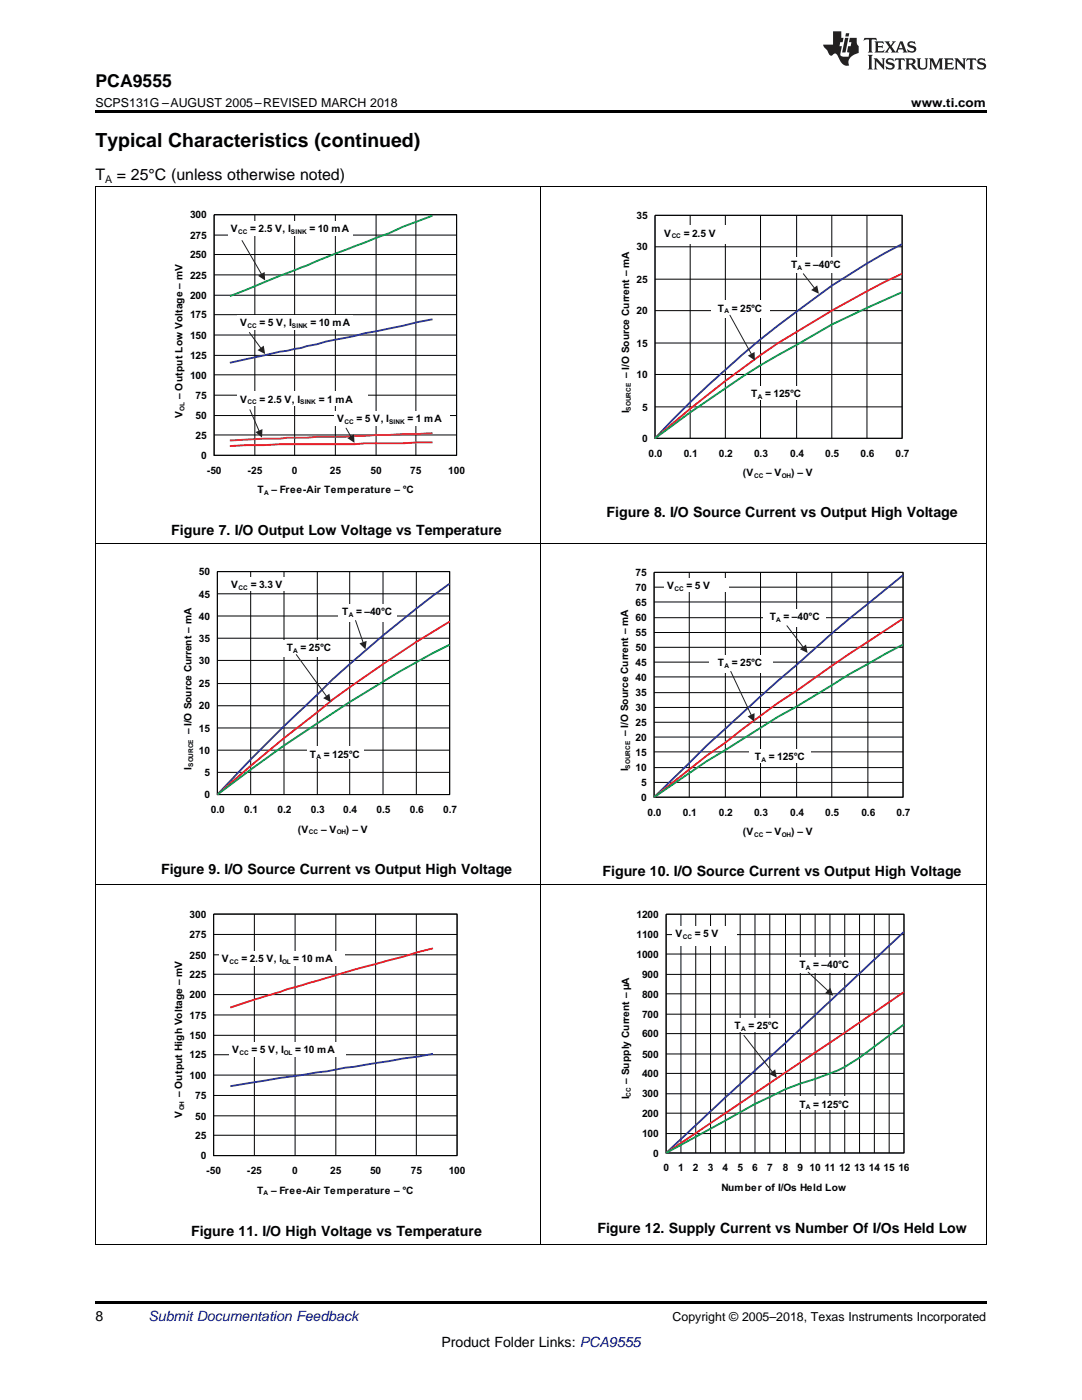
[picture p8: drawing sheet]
<svg xmlns="http://www.w3.org/2000/svg" width="216mm" height="279mm" viewBox="0 0 216 279" stroke-linecap="round" stroke-linejoin="round" font-family="sans-serif">
<defs><g id="words">
<text font-size="3.9" x="19" y="29.3">Typical Characteristics (continued)</text>
<text font-size="3.5" x="19" y="17.3">PCA9555</text>
<g font-size="3.2">
<text x="19" y="36">T</text>
<text x="23.3" y="36">= 25°C (unless otherwise noted)</text>
</g>
<g font-size="2.8">
<text x="34.2" y="106.7">Figure 7. I/O Output Low Voltage vs Temperature</text>
<text x="121" y="103.2">Figure 8. I/O Source Current vs Output High Voltage</text>
<text x="32.1" y="174.4">Figure 9. I/O Source Current vs Output High Voltage</text>
<text x="120.2" y="174.9">Figure 10. I/O Source Current vs Output High Voltage</text>
<text x="38.1" y="246.6">Figure 11. I/O High Voltage vs Temperature</text>
<text x="119.2" y="246.1">Figure 12. Supply Current vs Number Of I/Os Held Low</text>
<text x="19" y="263.6">8</text>
<text x="88.1" y="268.9">Product Folder Links: PCA9555</text>
</g>
<text font-size="2.8" fill="#0000c8" x="29.6" y="263.6">Submit Documentation Feedback</text>
<g font-size="2.5">
<text x="19" y="21.4">SCPS131G –AUGUST 2005–REVISED MARCH 2018</text>
<text x="181.8" y="21.4">www.ti.com</text>
<text x="134.2" y="263.6">Copyright © 2005–2018, Texas Instruments Incorporated</text>
</g>
<text font-size="2.1" x="21" y="36.6">A</text>
<g font-size="2" fill="#010202">
<text x="37.9" y="47.7">275</text>
<text x="37.9" y="43.6">300</text>
<text x="46" y="46.4">V</text>
<text x="49.9" y="46.4">= 2.5 V, I</text>
<text x="61.7" y="46.4">= 10 mA</text>
<text x="127" y="43.7">35</text>
<text x="132.5" y="47.2">V</text>
<text x="136.4" y="47.2">= 2.5 V</text>
<text x="37.9" y="51.5">250</text>
<text x="127" y="50">30</text>
<text x="157.8" y="53.5">T</text>
<text x="160.6" y="53.5">= –40°C</text>
<text x="37.9" y="59.7">200</text>
<text x="37.9" y="55.6">225</text>
<text x="127" y="56.5">25</text>
<text x="37.9" y="63.5">175</text>
<text x="47.9" y="65">V</text>
<text x="51.8" y="65">= 5 V, I</text>
<text x="61.9" y="65">= 10 mA</text>
<text x="127" y="62.7">20</text>
<text x="143.3" y="62.2">T</text>
<text x="146" y="62.2">= 25°C</text>
<text x="37.9" y="71.7">125</text>
<text x="37.9" y="67.6">150</text>
<text x="127" y="69.2">15</text>
<text x="37.9" y="75.5">100</text>
<text x="125.5" y="75.5" transform="rotate(-90 125.5 75.5)">– I/O Source Current – mA</text>
<text x="127" y="75.5">10</text>
<text x="36.4" y="83.5" transform="rotate(-90 36.4 83.5)">V</text>
<text x="36.4" y="79.6" transform="rotate(-90 36.4 79.6)">– Output Low Voltage – mV</text>
<text x="39" y="83.7">50</text>
<text x="39" y="79.6">75</text>
<text x="47.9" y="80.3">V</text>
<text x="51.8" y="80.3">= 2.5 V, I</text>
<text x="63.6" y="80.3">= 1 mA</text>
<text x="125.5" y="82.5" transform="rotate(-90 125.5 82.5)">I</text>
<text x="128.1" y="81.9">5</text>
<text x="149.9" y="79.2">T</text>
<text x="152.7" y="79.2">= 125°C</text>
<text x="39" y="87.5">25</text>
<text x="67.3" y="84.2">V</text>
<text x="71.2" y="84.2">= 5 V, I</text>
<text x="81.3" y="84.2">= 1 mA</text>
<text x="128.1" y="88.2">0</text>
<text x="40.1" y="91.6">0</text>
<text x="41.2" y="94.6">-50</text>
<text x="49.4" y="94.6">-25</text>
<text x="58.2" y="94.6">0</text>
<text x="65.8" y="94.6">25</text>
<text x="73.9" y="94.6">50</text>
<text x="81.9" y="94.6">75</text>
<text x="89.4" y="94.6">100</text>
<text x="129.4" y="91.2">0.0</text>
<text x="136.4" y="91.2">0.1</text>
<text x="143.4" y="91.2">0.2</text>
<text x="148.2" y="95">(V</text>
<text x="150.5" y="91.2">0.3</text>
<text x="152.9" y="95">– V</text>
<text x="157.7" y="91.2">0.4</text>
<text x="157.8" y="95">) – V</text>
<text x="164.7" y="91.2">0.5</text>
<text x="171.7" y="91.2">0.6</text>
<text x="178.7" y="91.2">0.7</text>
<text x="51.4" y="98.4">T</text>
<text x="54.2" y="98.4">– Free-Air Temperature – °C</text>
<text x="39.7" y="119.2">45</text>
<text x="39.7" y="114.8">50</text>
<text x="46.1" y="117.4">V</text>
<text x="50" y="117.4">= 3.3 V</text>
<text x="126.8" y="117.9">70</text>
<text x="126.8" y="115">75</text>
<text x="133.1" y="117.6">V</text>
<text x="137" y="117.6">= 5 V</text>
<text x="39.7" y="123.7">40</text>
<text x="68.3" y="122.8">T</text>
<text x="71.1" y="122.8">= –40°C</text>
<text x="126.8" y="124">60</text>
<text x="126.8" y="120.9">65</text>
<text x="153.6" y="123.8">T</text>
<text x="156.4" y="123.8">= –40°C</text>
<text x="39.7" y="128.1">35</text>
<text x="57.2" y="130">T</text>
<text x="60" y="130">= 25°C</text>
<text x="126.8" y="129.9">50</text>
<text x="126.8" y="127">55</text>
<text x="39.7" y="137.2">25</text>
<text x="39.7" y="132.5">30</text>
<text x="126.8" y="135.8">40</text>
<text x="126.8" y="132.9">45</text>
<text x="143.3" y="132.9">T</text>
<text x="146" y="132.9">= 25°C</text>
<text x="39.7" y="141.6">20</text>
<text x="126.8" y="141.9">30</text>
<text x="126.8" y="139">35</text>
<text x="38.2" y="146.6" transform="rotate(-90 38.2 146.6)">– I/O Source Current – mA</text>
<text x="39.7" y="146">15</text>
<text x="125.3" y="146.9" transform="rotate(-90 125.3 146.9)">– I/O Source Current – mA</text>
<text x="126.8" y="147.8">20</text>
<text x="126.8" y="144.9">25</text>
<text x="38.2" y="153.6" transform="rotate(-90 38.2 153.6)">I</text>
<text x="39.7" y="150.4">10</text>
<text x="40.8" y="154.9">5</text>
<text x="61.8" y="151.2">T</text>
<text x="64.6" y="151.2">= 125°C</text>
<text x="125.3" y="153.9" transform="rotate(-90 125.3 153.9)">I</text>
<text x="126.8" y="153.9">10</text>
<text x="126.8" y="150.8">15</text>
<text x="150.6" y="151.7">T</text>
<text x="153.4" y="151.7">= 125°C</text>
<text x="40.8" y="159.3">0</text>
<text x="127.9" y="159.8">0</text>
<text x="127.9" y="156.9">5</text>
<text x="42.1" y="162.3">0.0</text>
<text x="48.7" y="162.3">0.1</text>
<text x="55.4" y="162.3">0.2</text>
<text x="59.4" y="166.1">(V</text>
<text x="62" y="162.3">0.3</text>
<text x="64.1" y="166.1">– V</text>
<text x="68.5" y="162.3">0.4</text>
<text x="69" y="166.1">) – V</text>
<text x="75.1" y="162.3">0.5</text>
<text x="81.8" y="162.3">0.6</text>
<text x="88.4" y="162.3">0.7</text>
<text x="129.2" y="162.8">0.0</text>
<text x="136.2" y="162.8">0.1</text>
<text x="143.4" y="162.8">0.2</text>
<text x="148.2" y="166.7">(V</text>
<text x="150.5" y="162.8">0.3</text>
<text x="152.9" y="166.7">– V</text>
<text x="157.7" y="162.8">0.4</text>
<text x="157.8" y="166.7">) – V</text>
<text x="164.7" y="162.8">0.5</text>
<text x="171.9" y="162.8">0.6</text>
<text x="178.9" y="162.8">0.7</text>
<text x="37.8" y="183.2">300</text>
<text x="127" y="183.2">1200</text>
<text x="37.8" y="191.3">250</text>
<text x="37.8" y="187.2">275</text>
<text x="127" y="191.1">1000</text>
<text x="127" y="187.3">1100</text>
<text x="134.8" y="187.1">V</text>
<text x="138.6" y="187.1">= 5 V</text>
<text x="37.8" y="195.2">225</text>
<text x="44.3" y="192">V</text>
<text x="48.2" y="192">= 2.5 V, I</text>
<text x="58.5" y="192">= 10 mA</text>
<text x="128.1" y="195.2">900</text>
<text x="159.5" y="193.2">T</text>
<text x="162.3" y="193.2">= –40°C</text>
<text x="37.8" y="203.3">175</text>
<text x="37.8" y="199.2">200</text>
<text x="128.1" y="203.1">700</text>
<text x="128.1" y="199.1">800</text>
<text x="37.8" y="207.4">150</text>
<text x="128.1" y="207">600</text>
<text x="146.6" y="205.4">T</text>
<text x="149.4" y="205.4">= 25°C</text>
<text x="37.8" y="215.3">100</text>
<text x="37.8" y="211.2">125</text>
<text x="46.3" y="210.1">V</text>
<text x="50.2" y="210.1">= 5 V, I</text>
<text x="58.9" y="210.1">= 10 mA</text>
<text x="128.1" y="215">400</text>
<text x="128.1" y="211.1">500</text>
<text x="36.4" y="219" transform="rotate(-90 36.4 219)">– Output High Voltage – mV</text>
<text x="38.9" y="219.4">75</text>
<text x="125.5" y="219.4" transform="rotate(-90 125.5 219.4)">I</text>
<text x="125.5" y="216.3" transform="rotate(-90 125.5 216.3)">– Supply Current – µA</text>
<text x="128.1" y="219">300</text>
<text x="159.5" y="221.1">T</text>
<text x="162.3" y="221.1">= 125°C</text>
<text x="36.4" y="223.1" transform="rotate(-90 36.4 223.1)">V</text>
<text x="38.9" y="227.3">25</text>
<text x="38.9" y="223.4">50</text>
<text x="128.1" y="227">100</text>
<text x="128.1" y="222.9">200</text>
<text x="40" y="231.4">0</text>
<text x="130.3" y="230.8">0</text>
<text x="132.4" y="233.8">0</text>
<text x="135.3" y="233.8">1</text>
<text x="138.3" y="233.8">2</text>
<text x="141.2" y="233.8">3</text>
<text x="144.2" y="233.8">4</text>
<text x="147.1" y="233.8">5</text>
<text x="150.1" y="233.8">6</text>
<text x="153" y="233.8">7</text>
<text x="156.2" y="233.8">8</text>
<text x="159.1" y="233.8">9 10 11 12 13 14 15 16</text>
<text x="41.2" y="234.3">-50</text>
<text x="49.3" y="234.3">-25</text>
<text x="51.3" y="238.2">T</text>
<text x="54.1" y="238.2">– Free-Air Temperature – °C</text>
<text x="58.3" y="234.3">0</text>
<text x="65.9" y="234.3">25</text>
<text x="73.8" y="234.3">50</text>
<text x="82" y="234.3">75</text>
<text x="89.5" y="234.3">100</text>
<text x="144" y="237.7">Number of I/Os Held Low</text>
</g>
<g font-size="1.3" fill="#010202">
<text x="47.5" y="46.7">CC</text>
<text x="58.1" y="46.7">SINK</text>
<text x="134" y="47.6">CC</text>
<text x="159.1" y="53.9">A</text>
<text x="49.4" y="65.4">CC</text>
<text x="58.2" y="65.4">SINK</text>
<text x="144.6" y="62.5">A</text>
<text x="36.8" y="82" transform="rotate(-90 36.8 82)">OL</text>
<text x="49.4" y="80.7">CC</text>
<text x="59.9" y="80.7">SINK</text>
<text x="125.9" y="81.9" transform="rotate(-90 125.9 81.9)">SOURCE</text>
<text x="151.2" y="79.5">A</text>
<text x="68.8" y="84.6">CC</text>
<text x="77.6" y="84.6">SINK</text>
<text x="150.5" y="95.4">CC</text>
<text x="156" y="95.4">OH</text>
<text x="52.7" y="98.8">A</text>
<text x="47.6" y="117.8">CC</text>
<text x="134.6" y="117.9">CC</text>
<text x="69.6" y="123.1">A</text>
<text x="154.9" y="124.2">A</text>
<text x="58.5" y="130.3">A</text>
<text x="144.6" y="133.2">A</text>
<text x="38.6" y="153" transform="rotate(-90 38.6 153)">SOURCE</text>
<text x="63.1" y="151.6">A</text>
<text x="125.7" y="153.4" transform="rotate(-90 125.7 153.4)">SOURCE</text>
<text x="151.9" y="152.1">A</text>
<text x="61.7" y="166.5">CC</text>
<text x="67.2" y="166.5">OH</text>
<text x="150.5" y="167">CC</text>
<text x="156" y="167">OH</text>
<text x="136.2" y="187.4">CC</text>
<text x="45.8" y="192.4">CC</text>
<text x="56.3" y="192.4">OL</text>
<text x="160.8" y="193.5">A</text>
<text x="147.9" y="205.7">A</text>
<text x="47.8" y="210.5">CC</text>
<text x="56.7" y="210.5">OL</text>
<text x="36.7" y="221.6" transform="rotate(-90 36.7 221.6)">OH</text>
<text x="125.9" y="218.8" transform="rotate(-90 125.9 218.8)">CC</text>
<text x="160.8" y="221.4">A</text>
<text x="52.6" y="238.6">A</text>
</g>
</g></defs>
<path d="M19 259.7h177.8v.5h-177.8z" fill="#000"/>
<path d="M19.1 176.7v71.7M107.9 176.7v71.7M196.8 176.7v71.7M19 248.3h177.8" fill="none" stroke="#000" stroke-width=".2"/>
<g fill="#fff">
<path d="M31.7 178.7h63.6v63.2h-63.6z" fill-rule="evenodd"/>
<path d="M42.6 182.4h48.6v48.2h-48.6z" fill-rule="evenodd"/>
</g>
<g fill="none" stroke="#010202" stroke-width=".2">
<path d="M42.6 182.4h48.6v48.2h-48.6zM42.6 198.5h48.6M42.6 194.4h48.6M42.6 190.6h48.6M42.6 186.5h48.6M50.8 182.4v48.2M58.9 182.4v48.2M67 182.4v48.2M75 182.4v48.2M83.1 182.4v48.2M42.6 218.6h48.6M42.6 214.6h48.6"/>
<path d="M42.6 210.5h48.6M42.6 206.6h48.6M42.6 202.6h48.6M42.6 226.6h48.6M42.6 222.7h48.6"/>
</g>
<path d="M86.4 210.3l-15.7 2.6-1.8 .2-3.7 .7-9.3 1.3-9.9 1.7" fill="none" stroke="#2b3695" stroke-width=".37"/>
<path d="M86.4 189.3a808.6 808.6 0 0 0-37.1 10.7l-3.3 1.1" fill="none" stroke="#ee1e28" stroke-width=".37"/>
<g fill="#fff">
<path d="M45.8 207.9h23.2v3h-23.2z" fill-rule="evenodd"/>
<path d="M43.7 189.8h25.2v3h-25.2z" fill-rule="evenodd"/>
<path d="M120.9 178.8h63v62.6h-63z" fill-rule="evenodd"/>
<path d="M132.9 182.5h47.5v47.6h-47.5z" fill-rule="evenodd"/>
</g>
<g fill="none" stroke="#010202" stroke-width=".2">
<path d="M132.9 182.5h47.5v47.6h-47.5zM132.9 198.3h47.5M132.9 194.5h47.5M132.9 190.4h47.5M132.9 186.5h47.5M135.9 182.5v47.6M138.8 182.5v47.6M141.8 182.5v47.6M144.7 182.5v47.6M147.7 182.5v47.6M150.6 182.5v47.6M153.6 182.5v47.6"/>
<path d="M156.7 182.5v47.6M159.7 182.5v47.6M162.6 182.5v47.6M165.6 182.5v47.6M168.6 182.5v47.6M171.5 182.5v47.6M174.5 182.5v47.6M177.4 182.5v47.6M132.9 218.3h47.5M132.9 214.2h47.5M132.9 210.3h47.5M132.9 206.3h47.5"/>
<path d="M132.9 202.4h47.5M132.9 226.2h47.5M132.9 222.2h47.5"/>
</g>
<path d="M180.4 186l-23.7 22.1-12 10.9-11.8 11.1" fill="none" stroke="#2b3695" stroke-width=".37"/>
<path d="M180.4 198l-11.8 8.1-35.7 24" fill="none" stroke="#ee1e28" stroke-width=".37"/>
<path d="M180.4 204.4l-5.9 4.5a31.4 31.4 0 0 1-11.9 6.4l-5.9 2.1-6.1 2.9-17.7 9.8" fill="none" stroke="#05974a" stroke-width=".37"/>
<g fill="#fff">
<path d="M158.4 191h12.2v3.1h-12.2z" fill-rule="evenodd"/>
<path d="M134.2 184.9h12.9v3.8h-12.9z" fill-rule="evenodd"/>
<path d="M145.8 203.1h10.4v2.8h-10.4z" fill-rule="evenodd"/>
<path d="M158.4 218.8h12.2v2.8h-12.2z" fill-rule="evenodd"/>
</g>
<path d="M148.4 206.6l5.7 7.3" fill="none" stroke="#231f20" stroke-width=".2"/>
<path d="M153.5 214.3l1.2-.9 .3 1.7z" fill="#231f20"/>
<path d="M161.3 194l3.9 3.7" fill="none" stroke="#231f20" stroke-width=".2"/>
<path d="M165.7 197.1l.6 1.6-1.7-.5z" fill="#231f20"/>
<path d="M19.1 108.4v68.3M107.9 108.4v68.3M196.8 108.4v68.3M19 176.6h177.8" fill="none" stroke="#000" stroke-width=".2"/>
<g fill="#fff">
<path d="M120.9 110.5h63v59.7h-63z" fill-rule="evenodd"/>
<path d="M130.5 114.2h49.7v44.9h-49.7z" fill-rule="evenodd"/>
</g>
<g fill="none" stroke="#010202" stroke-width=".2">
<path d="M130.5 114.2h49.7v44.9h-49.7zM130.5 117.2h49.7M137.5 114.2v44.9M144.7 114.2v44.9M151.8 114.2v44.9M159 114.2v44.9M166 114.2v44.9M173.2 114.2v44.9M130.5 138.2h49.7M130.5 135.1h49.7M130.5 132.1h49.7M130.5 129.2h49.7"/>
<path d="M130.5 126.2h49.7M130.5 123.3h49.7M130.5 120.1h49.7M130.5 156.1h49.7M130.5 153.2h49.7M130.5 150.1h49.7M130.5 147.1h49.7M130.5 144.1h49.7M130.5 141.2h49.7"/>
</g>
<path d="M180.2 114.8a355.8 355.8 0 0 0-21.2 17.9l-7.2 6.3-10.8 9.8-10.5 10.3" fill="none" stroke="#2b3695" stroke-width=".37"/>
<path d="M180.2 123.5a402.2 402.2 0 0 0-21.2 14.4 189.8 189.8 0 0 0-14.3 10.3l-3.7 2.6-10.5 8.3" fill="none" stroke="#ee1e28" stroke-width=".37"/>
<path d="M180.2 128.6l-10.7 5.9-10.5 6.5-3.7 2-14.3 8.9-10.5 7.2" fill="none" stroke="#05974a" stroke-width=".37"/>
<g fill="#fff">
<path d="M152.3 121.6h12.6v3.5h-12.6z" fill-rule="evenodd"/>
<path d="M132.5 115.3h13v2.8h-13z" fill-rule="evenodd"/>
<path d="M141.4 130.7h12.8v3.5h-12.8z" fill-rule="evenodd"/>
<path d="M149.5 149.5h12.2v2.8h-12.2z" fill-rule="evenodd"/>
</g>
<path d="M145.8 134l4.1 8.7" fill="none" stroke="#231f20" stroke-width=".2"/>
<path d="M149.2 143l1.4-.7-.1 1.7z" fill="#231f20"/>
<path d="M157 124.9l3.3 4.3" fill="none" stroke="#231f20" stroke-width=".2"/>
<path d="M159.6 129.6l1.2-1 .3 1.7z" fill="#231f20"/>
<g fill="#fff">
<path d="M33.6 110.4h59.8v59.4h-59.8z" fill-rule="evenodd"/>
<path d="M43.4 114.1h46.3v44.5h-46.3z" fill-rule="evenodd"/>
</g>
<g fill="none" stroke="#010202" stroke-width=".2">
<path d="M43.4 114.1h46.3v44.5h-46.3zM43.4 118.5h46.3M50 114.1v44.5M56.7 114.1v44.5M63.3 114.1v44.5M69.8 114.1v44.5M76.4 114.1v44.5M83.1 114.1v44.5M43.4 136.4h46.3M43.4 131.8h46.3M43.4 127.4h46.3M43.4 122.9h46.3"/>
<path d="M43.4 154.1h46.3M43.4 149.7h46.3M43.4 145.3h46.3M43.4 140.8h46.3"/>
</g>
<path d="M89.7 116.5a260.4 260.4 0 0 0-23.2 19l-3.2 3.1a343.3 343.3 0 0 0-19.9 20" fill="none" stroke="#2b3695" stroke-width=".37"/>
<path d="M89.7 124a275.3 275.3 0 0 0-36.4 26.1l-9.9 8.5" fill="none" stroke="#ee1e28" stroke-width=".37"/>
<path d="M89.7 128.7a295.9 295.9 0 0 0-39.7 24.9l-6.6 5" fill="none" stroke="#05974a" stroke-width=".37"/>
<g fill="#fff">
<path d="M67.6 120.5h11.6v3.5h-11.6z" fill-rule="evenodd"/>
<path d="M45.6 115.2h12v2.8h-12z" fill-rule="evenodd"/>
<path d="M55.9 127.7h11.7v3.4h-11.7z" fill-rule="evenodd"/>
<path d="M61.3 149h11.2v2.6h-11.2z" fill-rule="evenodd"/>
</g>
<path d="M59.1 130.6l6.1 8.4" fill="none" stroke="#231f20" stroke-width=".2"/>
<path d="M64.5 139.3l1.2-.9 .3 1.7z" fill="#231f20"/>
<path d="M70.9 123.8l1.6 4.4" fill="none" stroke="#231f20" stroke-width=".2"/>
<path d="M71.7 128.4l1.5-.5-.3 1.7z" fill="#231f20"/>
<path d="M19.1 37.2v71.2M107.9 37.2v71.2M196.8 37.2v71.2M19 108.4h177.8" fill="none" stroke="#000" stroke-width=".2"/>
<g fill="#fff">
<path d="M31.8 39.2h63.4v62.9h-63.4z" fill-rule="evenodd"/>
<path d="M42.7 42.9h48.4v48h-48.4z" fill-rule="evenodd"/>
</g>
<g fill="none" stroke="#010202" stroke-width=".2">
<path d="M42.7 42.9h48.4v48h-48.4zM42.7 58.9h48.4M42.7 54.9h48.4M42.7 50.8h48.4M42.7 46.9h48.4M50.8 42.9v48M58.8 42.9v48M66.9 42.9v48M75 42.9v48M83 42.9v48M42.7 78.9h48.4M42.7 74.8h48.4"/>
<path d="M42.7 70.9h48.4M42.7 66.9h48.4M42.7 62.8h48.4M42.7 86.8h48.4M42.7 82.9h48.4"/>
</g>
<path d="M86.3 63.7l-21.2 4.5-5 1.2-4.3 .8-9.9 2.2" fill="none" stroke="#2b3695" stroke-width=".37"/>
<path d="M86.3 88.3l-5.9 .2h-7.6l-2 .2h-15l-9.9 .3" fill="none" stroke="#ee1e28" stroke-width=".37"/>
<path d="M86.3 43l-5.9 2.3-2.8 1.2-10.7 4.1-21 8.5" fill="none" stroke="#05974a" stroke-width=".37"/>
<path d="M86.3 86.4l-11.3 .4-6.1 .4-11.6 .2-1.5 .1h-3.1l-6.8 .4" fill="none" stroke="#ae2930" stroke-width=".37"/>
<g fill="#fff">
<path d="M47.3 62.8h23.1v3h-23.1z" fill-rule="evenodd"/>
<path d="M45.5 44.1h24.9v3h-24.9z" fill-rule="evenodd"/>
<path d="M47.3 78.1h26.1v3h-26.1z" fill-rule="evenodd"/>
<path d="M66.7 82h23.1v3h-23.1z" fill-rule="evenodd"/>
</g>
<path d="M48.3 48l3.9 6.7" fill="none" stroke="#231f20" stroke-width=".2"/>
<path d="M51.5 55l1.3-.7 .1 1.7z" fill="#231f20"/>
<path d="M49.8 66.4l2.3 3.1" fill="none" stroke="#231f20" stroke-width=".2"/>
<path d="M51.4 69.9l1.2-.9 .3 1.7z" fill="#231f20"/>
<path d="M49.9 81.8l1.8 4.2" fill="none" stroke="#231f20" stroke-width=".2"/>
<path d="M51 86.2l1.4-.6-.1 1.7z" fill="#231f20"/>
<path d="M69.1 85.4l.9 1.7" fill="none" stroke="#231f20" stroke-width=".2"/>
<path d="M69.3 87.4l1.3-.7 .1 1.7z" fill="#231f20"/>
<g fill="#fff">
<path d="M121.1 39.3h62.6v59.3h-62.6z" fill-rule="evenodd"/>
<path d="M130.7 43h49.3v44.5h-49.3z" fill-rule="evenodd"/>
</g>
<g fill="none" stroke="#010202" stroke-width=".2">
<path d="M130.7 43h49.3v44.5h-49.3zM130.7 55.7h49.3M130.7 49.3h49.3M137.7 43v44.5M144.7 43v44.5M151.8 43v44.5M159 43v44.5M166 43v44.5M173 43v44.5M130.7 74.7h49.3M130.7 68.5h49.3M130.7 62h49.3"/>
<path d="M130.7 81.2h49.3"/>
</g>
<path d="M180 48.7a155.3 155.3 0 0 0-24.7 16.2 231.1 231.1 0 0 0-24.6 22.6" fill="none" stroke="#2b3695" stroke-width=".37"/>
<path d="M180 54.6a223.6 223.6 0 0 0-28.2 16.3 272.3 272.3 0 0 0-21.1 16.6" fill="none" stroke="#ee1e28" stroke-width=".37"/>
<path d="M180 58.3l-7 3.1a96.4 96.4 0 0 0-14 7.4 122 122 0 0 0-14.3 8.7l-7 4.8-7 5.2" fill="none" stroke="#05974a" stroke-width=".37"/>
<g fill="#fff">
<path d="M157.1 51.3h11.5v3.1h-11.5z" fill-rule="evenodd"/>
<path d="M132 45h13.5v3.7h-13.5z" fill-rule="evenodd"/>
<path d="M142 60h11.6v3.5h-11.6z" fill-rule="evenodd"/>
<path d="M148.6 77h12.6v2.7h-12.6z" fill-rule="evenodd"/>
</g>
<path d="M145.6 62.9l4.3 7.8" fill="none" stroke="#231f20" stroke-width=".2"/>
<path d="M149.2 71l1.4-.8v1.7z" fill="#231f20"/>
<path d="M160.3 54.6l2.2 2.9" fill="none" stroke="#231f20" stroke-width=".2"/>
<path d="M161.9 57.9l1.2-.9 .3 1.6z" fill="#231f20"/>
<path d="M19 37.2h177.8" fill="none" stroke="#000" stroke-width=".2"/>
<path d="M19 22h177.8v.5h-177.8z" fill="#000"/>
<g fill="#231f20">
<path d="M172.5 7.6l-.1 .5 .4-.2h.6v.1v2.1l-.2 .4h.9l-.2-.4v-2.1l.1-.1h.5l.5 .2-.2-.5zM174.5 8.3l.2 .3v1.5l-.2 .4h1.8l.2-.6a1.04 1.04 0 0 1-1.3 .2v-.7h.6l.3 .2v-.6l-.3 .2h-.6v-.6l.8-.1 .4 .3-.2-.5zM176.5 8.3l.9 1.1-.9 1.1h.8l-.2-.2 .4-.7 .5 .7-.2 .2h1.5l-.2-.2 .2-.4h.9l.1 .4-.2 .2h1l-.3-.3-.7-1.9h-.5l-.9 2-.8-1 .9-1h-.8l.1 .3-.4 .5-.3-.6 .1-.2zM179.7 8.6l.4 1h-.7zM181.3 8.4a.63 .63 0 0 0-.2 .7 .63 .63 0 0 0 .6 .4l.6 .2 .1 .2a.75 .75 0 0 1-.7 .4 .75 .75 0 0 1-.6-.5l.1 .7 .1-.1a1.11 1.11 0 0 0 1.5-.6 1.13 1.13 0 0 0-1.2-.8l-.1-.4a1.04 1.04 0 0 1 1.2 .2l-.2-.5-.2 .1-.4-.2zM173.2 10.9l.2 .4v2.2l-.2 .4h1l-.3-.4v-2.2l.3-.4zM174.3 11.6l.3 .4v1.5l-.3 .4h.8l-.2-.4v-1.3l1.5 1.7v-1.9l.2-.4h-.7l.2 .4v.9l-1.1-1.3zM177 11.8a.62 .62 0 0 0-.2 .7 .62 .62 0 0 0 .6 .4l.6 .1 .1 .3a.76 .76 0 0 1-.7 .3 .76 .76 0 0 1-.7-.4l.2 .7 .1-.1a1.11 1.11 0 0 0 1.5-.6 1.13 1.13 0 0 0-1.2-.8l-.1-.4a1.04 1.04 0 0 1 1.2 .2l-.2-.6-.2 .1-.5-.1zM178.7 11.6l-.2 .6a.61 .61 0 0 1 .8-.3v1.6l-.2 .4h.9l-.2-.4v-1.6a.63 .63 0 0 1 .7 .3l-.1-.6zM180.6 11.6l.3 .4v1.5l-.3 .4h1l-.2-.2-.1-.8 .6 .2a.76 .76 0 0 0 1.2 .7l-1-1a.58 .58 0 0 0 .6-.5 .58 .58 0 0 0-.5-.6zM181.4 11.9h.1a.45 .45 0 0 1 .5 .1 .45 .45 0 0 1 .1 .5l-.8 .2zM182.9 11.6l.2 .2a2.17 2.17 0 0 0 .3 1.9 .99 .99 0 0 0 1.6-.6v-1.1l.2-.4h-.7l.2 .2a1.92 1.92 0 0 1-.2 1.8 .6 .6 0 0 1-.9-.5v-1.1l.2-.4zM185.4 11.6l.2 .4v1.5l-.2 .4h.7l-.2-.4v-1.4l.8 1.8 .8-1.8v1.4l-.2 .4h.9l-.2-.4v-1.5l.2-.4h-.8l-.6 1.5-.6-1.5zM188.4 11.6l.2 .4v1.5l-.2 .4h1.8l.1-.6a1.04 1.04 0 0 1-1.2 .1v-.6h.5l.4 .2v-.6l-.4 .2h-.5v-.7h.8l.3 .3-.1-.6zM190.5 11.6l.2 .4v1.5l-.2 .4h.7l-.2-.4v-1.3l1.5 1.7v-1.9l.2-.4h-.7l.2 .4v.9l-1.1-1.3zM192.9 11.6l-.1 .6a.61 .61 0 0 1 .7-.3l.1 1.6-.3 .4h1l-.3-.4 .1-1.6a.63 .63 0 0 1 .7 .3l-.1-.6zM195.2 11.8a.62 .62 0 0 0-.2 .7 .62 .62 0 0 0 .6 .4l.6 .1 .1 .3a.76 .76 0 0 1-.7 .3 .76 .76 0 0 1-.6-.4l.1 .7 .1-.1a1.11 1.11 0 0 0 1.6-.6 1.13 1.13 0 0 0-1.3-.8l-.1-.4a1.04 1.04 0 0 1 1.2 .2l-.1-.6-.2 .1-.5-.1z"/>
<path d="M166.2 6.3v2.6h-1.9v.4l.8 .9a.91 .91 0 0 0 1 .8 .56 .56 0 0 1 .5-.3 .56 .56 0 0 1 .5 .3l.4 .8a1.53 1.53 0 0 0 1.9 1.2 1.54 1.54 0 0 1 1-2.1l.9-.3v-1.4a1.52 1.52 0 0 1-.4-1.6h-1.3l-.2 .8h.5l-.2 .8h-.5l-.1 1v.2l.4 .1-.2 .8a1.93 1.93 0 0 1-1.6-.3l.3-1.8h-.5l.2-.8h.4l.2-.8h-.4v-1.3zM168.6 7.6l-.6 2.9h.7l.6-2.9zM168.8 6.6l-.1 .7h.6l.2-.7z"/>
</g>
<use href="#words"/>
</svg>
